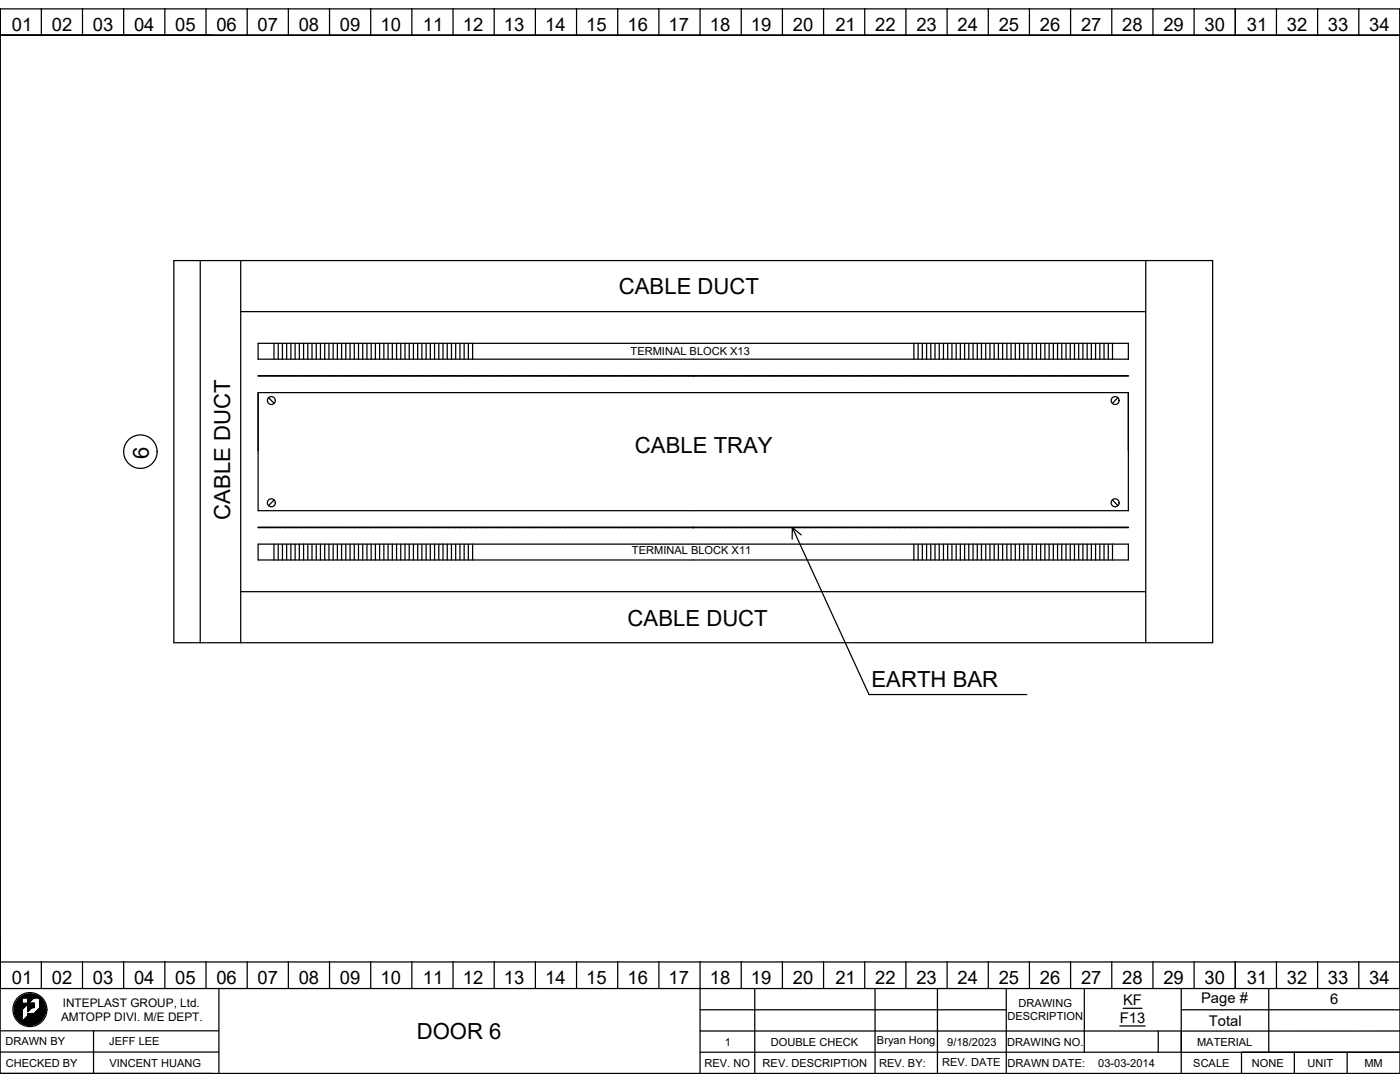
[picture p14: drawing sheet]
<svg xmlns="http://www.w3.org/2000/svg" width="279mm" height="216mm" viewBox="0 0 279 216" stroke-linecap="round" stroke-linejoin="round" font-family="sans-serif">
<defs><g id="words">
<g font-size="4.4">
<text x="123.5" y="58.6">CABLE DUCT</text>
<text x="29.7" y="91.5" transform="rotate(-90 29.7 91.5)">6</text>
<text x="126.7" y="90.4">CABLE TRAY</text>
<text x="45.9" y="103.7" transform="rotate(-90 45.9 103.7)">CABLE DUCT</text>
<text x="125.3" y="124.8">CABLE DUCT</text>
<text x="173.9" y="137.1">EARTH BAR</text>
<text x="83.2" y="207.3">DOOR 6</text>
</g>
<g font-size="3.7">
<text x="2.4" y="6.2">01</text>
<text x="10.3" y="6.2">02</text>
<text x="18.5" y="6.2">03</text>
<text x="26.8" y="6.2">04</text>
<text x="35" y="6.2">05</text>
<text x="43.2" y="6.2">06</text>
<text x="51.4" y="6.2">07</text>
<text x="59.6" y="6.2">08</text>
<text x="67.8" y="6.2">09</text>
<text x="75.9" y="6.2">10</text>
<text x="84.4" y="6.2">11</text>
<text x="92.4" y="6.2">12</text>
<text x="100.6" y="6.2">13</text>
<text x="108.8" y="6.2">14</text>
<text x="117" y="6.2">15</text>
<text x="125.2" y="6.2">16</text>
<text x="133.4" y="6.2">17</text>
<text x="141.7" y="6.2">18</text>
<text x="149.9" y="6.2">19</text>
<text x="158.2" y="6.2">20</text>
<text x="166.7" y="6.2">21</text>
<text x="174.7" y="6.2">22</text>
<text x="182.9" y="6.2">23</text>
<text x="191.1" y="6.2">24</text>
<text x="199.3" y="6.2">25</text>
<text x="207.5" y="6.2">26</text>
<text x="215.8" y="6.2">27</text>
<text x="224" y="6.2">28</text>
<text x="232.2" y="6.2">29</text>
<text x="240.4" y="6.2">30</text>
<text x="248.9" y="6.2">31</text>
<text x="256.8" y="6.2">32</text>
<text x="265" y="6.2">33</text>
<text x="273.3" y="6.2">34</text>
<text x="2.4" y="196.4">01</text>
<text x="10.3" y="196.4">02</text>
<text x="18.5" y="196.4">03</text>
<text x="26.8" y="196.4">04</text>
<text x="35" y="196.4">05</text>
<text x="43.2" y="196.4">06</text>
<text x="51.4" y="196.4">07</text>
<text x="59.6" y="196.4">08</text>
<text x="67.8" y="196.4">09</text>
<text x="75.9" y="196.4">10</text>
<text x="84.4" y="196.4">11</text>
<text x="92.4" y="196.4">12</text>
<text x="100.6" y="196.4">13</text>
<text x="108.8" y="196.4">14</text>
<text x="117" y="196.4">15</text>
<text x="125.2" y="196.4">16</text>
<text x="133.4" y="196.4">17</text>
<text x="141.7" y="196.4">18</text>
<text x="149.9" y="196.4">19</text>
<text x="158.2" y="196.4">20</text>
<text x="166.7" y="196.4">21</text>
<text x="174.7" y="196.4">22</text>
<text x="182.9" y="196.4">23</text>
<text x="191.1" y="196.4">24</text>
<text x="199.3" y="196.4">25</text>
<text x="207.5" y="196.4">26</text>
<text x="215.8" y="196.4">27</text>
<text x="224" y="196.4">28</text>
<text x="232.2" y="196.4">29</text>
<text x="240.4" y="196.4">30</text>
<text x="248.9" y="196.4">31</text>
<text x="256.8" y="196.4">32</text>
<text x="265" y="196.4">33</text>
<text x="273.3" y="196.4">34</text>
</g>
<g font-size="2.9">
<text x="224.1" y="200.6">KF</text>
<text x="239.7" y="200.1">Page #</text>
<text x="265.5" y="200.4">6</text>
<text x="223.5" y="204.1">F13</text>
<text x="241.3" y="204.6">Total</text>
</g>
<g font-size="2.4">
<text x="12.2" y="203.7">AMTOPP DIVI. M/E DEPT.</text>
<text x="12.5" y="200.9">INTEPLAST GROUP, Ltd.</text>
</g>
<g font-size="2.2">
<text x="125.9" y="70.8">TERMINAL BLOCK X13</text>
<text x="126.1" y="110.5">TERMINAL BLOCK X11</text>
<text x="201.1" y="203.6">DESCRIPTION</text>
<text x="203.3" y="200.9">DRAWING</text>
<text x="1.1" y="208.6">DRAWN BY</text>
<text x="21.8" y="208.6">JEFF LEE</text>
<text x="144.6" y="208.6">1</text>
<text x="153.8" y="208.6">DOUBLE CHECK</text>
<text x="175" y="208.4">Bryan Hong</text>
<text x="189" y="208.6">9/18/2023</text>
<text x="201" y="208.6">DRAWING NO.</text>
<text x="238.9" y="208.6">MATERIAL</text>
<text x="1.1" y="212.8">CHECKED BY</text>
<text x="21.8" y="212.8">VINCENT HUANG</text>
<text x="140.6" y="212.9">REV. NO</text>
<text x="152.2" y="212.9">REV. DESCRIPTION</text>
<text x="175.4" y="212.9">REV. BY:</text>
<text x="188" y="212.6">REV. DATE</text>
<text x="201.1" y="212.9">DRAWN DATE:</text>
<text x="219.2" y="212.9">03-03-2014</text>
<text x="238.1" y="212.9">SCALE</text>
<text x="249.8" y="212.9">NONE</text>
<text x="260.9" y="212.9">UNIT</text>
<text x="272.3" y="212.9">MM</text>
</g>
</g></defs>
<g fill="none" stroke="#000" stroke-width=".25">
<path d="M0 1.8h279.4v212.4h-279.4zM0 7v-5.2v190.1v-4.2M8.2 1.7v5.3M16.5 1.7v5.3M24.7 1.7v5.3M32.9 1.7v5.3M41.1 1.7v5.3M42.4 7h-42.4h279.4M49.3 1.7v5.3M57.5 1.7v5.3M65.8 1.7v5.3M74 1.7v5.3"/>
<path d="M82.2 1.7v5.3M90.4 1.7v5.3M98.6 1.7v5.3M106.8 1.7v5.3M115.1 1.7v5.3M123.3 1.7v5.3M131.5 1.7v5.3M139.7 1.7v5.3M147.9 1.7v5.3M156.1 1.7v5.3M164.4 1.7v5.3M172.6 1.7v5.3"/>
<path d="M180.8 1.7v5.3M189 1.7v5.3M197.2 1.7v5.3M205.4 1.7v5.3M213.7 1.7v5.3M221.9 1.7v5.3M230.1 1.7v5.3M238.3 1.7v5.3M246.5 1.7v5.3M254.7 1.7v5.3M263 1.7v5.3M271.2 1.7v5.3"/>
<path d="M279.4 1.8v195.5h-279.4v-5.4h279.4M34.7 52h207.3v76.2h-207.3zM40 52v76.2M48 52v76.2M228.7 52v76.2M48 62.2h180.7M51.5 68.5h173.7v3.2h-173.7zM51.5 78.3h173.7v23.6h-173.7zM53.6 79.4l1.1 1.1M54.7 68.5v3.2M55.5 68.5v3.2M56.4 68.5v3.2"/>
<path d="M57.2 68.5v3.2M58.1 68.5v3.2M58.9 68.5v3.2M59.7 68.5v3.2M60.6 68.5v3.2M61.4 68.5v3.2M62.3 68.5v3.2M63.1 68.5v3.2M64 68.5v3.2M64.8 68.5v3.2M65.6 68.5v3.2M66.5 68.5v3.2"/>
<path d="M67.3 68.5v3.2M68.2 68.5v3.2M69 68.5v3.2M69.9 68.5v3.2M70.7 68.5v3.2M71.5 68.5v3.2M72.4 68.5v3.2M73.2 68.5v3.2M74.1 68.5v3.2M74.9 68.5v3.2M75.8 68.5v3.2M76.6 68.5v3.2"/>
<path d="M77.4 68.5v3.2M78.3 68.5v3.2M79.1 68.5v3.2M80 68.5v3.2M80.8 68.5v3.2M81.7 68.5v3.2M82.5 68.5v3.2M83.4 68.5v3.2M84.2 68.5v3.2M85 68.5v3.2M85.9 68.5v3.2M86.7 68.5v3.2"/>
<path d="M87.6 68.5v3.2M88.4 68.5v3.2M89.3 68.5v3.2M90.1 68.5v3.2M90.9 68.5v3.2M91.8 68.5v3.2M92.6 68.5v3.2M93.5 68.5v3.2M94.3 68.5v3.2M182.4 68.5v3.2M183.2 68.5v3.2M184.1 68.5v3.2"/>
<path d="M184.9 68.5v3.2M185.8 68.5v3.2M186.6 68.5v3.2M187.4 68.5v3.2M188.3 68.5v3.2M189.1 68.5v3.2M190 68.5v3.2M190.8 68.5v3.2M191.7 68.5v3.2M192.5 68.5v3.2M193.3 68.5v3.2M194.2 68.5v3.2"/>
<path d="M195 68.5v3.2M195.9 68.5v3.2M196.7 68.5v3.2M197.6 68.5v3.2M198.4 68.5v3.2M199.3 68.5v3.2M200.1 68.5v3.2M200.9 68.5v3.2M201.8 68.5v3.2M202.6 68.5v3.2M203.5 68.5v3.2M204.3 68.5v3.2"/>
<path d="M205.2 68.5v3.2M206 68.5v3.2M206.8 68.5v3.2M207.7 68.5v3.2M208.5 68.5v3.2M209.4 68.5v3.2M210.2 68.5v3.2M211.1 68.5v3.2M211.9 68.5v3.2M212.7 68.5v3.2M213.6 68.5v3.2M214.4 68.5v3.2"/>
<path d="M215.3 68.5v3.2M216.1 68.5v3.2M217 68.5v3.2M217.8 68.5v3.2M218.6 68.5v3.2M219.5 68.5v3.2M220.3 68.5v3.2M221.2 68.5v3.2M222 68.5v3.2M223.1 79.4l-1.1 1.1M54.7 99.8l-1.1 1.1M222 99.8l1.1 1.1"/>
<path d="M48 118.1h180.7M51.5 108.6h173.7v3.1h-173.7zM54.7 108.6v3.1M55.5 108.6v3.1M56.4 108.6v3.1M57.2 108.6v3.1M58.1 108.6v3.1M58.9 108.6v3.1M59.7 108.6v3.1M60.6 108.6v3.1M61.4 108.6v3.1M62.3 108.6v3.1"/>
<path d="M63.1 108.6v3.1M64 108.6v3.1M64.8 108.6v3.1M65.6 108.6v3.1M66.5 108.6v3.1M67.3 108.6v3.1M68.2 108.6v3.1M69 108.6v3.1M69.9 108.6v3.1M70.7 108.6v3.1M71.5 108.6v3.1M72.4 108.6v3.1"/>
<path d="M73.2 108.6v3.1M74.1 108.6v3.1M74.9 108.6v3.1M75.8 108.6v3.1M76.6 108.6v3.1M77.4 108.6v3.1M78.3 108.6v3.1M79.1 108.6v3.1M80 108.6v3.1M80.8 108.6v3.1M81.7 108.6v3.1M82.5 108.6v3.1"/>
<path d="M83.4 108.6v3.1M84.2 108.6v3.1M85 108.6v3.1M85.9 108.6v3.1M86.7 108.6v3.1M87.6 108.6v3.1M88.4 108.6v3.1M89.3 108.6v3.1M90.1 108.6v3.1M90.9 108.6v3.1M91.8 108.6v3.1M92.6 108.6v3.1"/>
<path d="M93.5 108.6v3.1M94.3 108.6v3.1M158.1 107.6v-2.4l15.3 33.4h31.5M158.1 105.2l1.8 1.5M182.4 108.6v3.1M183.2 108.6v3.1M184.1 108.6v3.1M184.9 108.6v3.1M185.8 108.6v3.1M186.6 108.6v3.1M187.4 108.6v3.1M188.3 108.6v3.1"/>
<path d="M189.1 108.6v3.1M190 108.6v3.1M190.8 108.6v3.1M191.7 108.6v3.1M192.5 108.6v3.1M193.3 108.6v3.1M194.2 108.6v3.1M195 108.6v3.1M195.9 108.6v3.1M196.7 108.6v3.1M197.6 108.6v3.1M198.4 108.6v3.1"/>
<path d="M199.3 108.6v3.1M200.1 108.6v3.1M200.9 108.6v3.1M201.8 108.6v3.1M202.6 108.6v3.1M203.5 108.6v3.1M204.3 108.6v3.1M205.2 108.6v3.1M206 108.6v3.1M206.8 108.6v3.1M207.7 108.6v3.1M208.5 108.6v3.1"/>
<path d="M209.4 108.6v3.1M210.2 108.6v3.1M211.1 108.6v3.1M211.9 108.6v3.1M212.7 108.6v3.1M213.6 108.6v3.1M214.4 108.6v3.1M215.3 108.6v3.1M216.1 108.6v3.1M217 108.6v3.1M217.8 108.6v3.1M218.6 108.6v3.1"/>
<path d="M219.5 108.6v3.1M220.3 108.6v3.1M221.2 108.6v3.1M222 108.6v3.1M4 199.1l-.4 .4M4.2 198.9l-.8 .8M4.3 198.9h1.2v1.3h-1.2zM4.4 199.2l-1.4 1.4M4.4 199.2l-1.5 1.5M4.4 199.3l-1.5 1.5M4.4 199.4l-1.5 1.5M4.4 199.4l-1.5 1.6"/>
<path d="M4.4 199.5l-1.5 1.6M4.4 199.6l-1.5 1.5M4.4 199.7l-1.5 1.5M4.4 199.7l-1.5 1.6M4.4 199.8l-1.5 1.6M4.4 199.9l-1.5 1.5M4.4 199.9l-1.5 1.6M4.4 198.7l-1.1 1.2M4.6 198.7l-1.4 1.4M4.7 198.6l-1.6 1.6M4.8 198.6l-1.7 1.7M4.9 198.5l-1.9 1.9"/>
<path d="M5 198.5l-2 2M5.1 198.5l-.6 .6M5.2 198.4l-.7 .7M5.3 198.4l-.7 .7M5.4 198.4l-.7 .7M5.5 198.4l-.8 .7M5.6 198.4l-.8 .7M5.6 198.4l-.7 .7M5.7 198.3l-.7 .8M5.8 198.3l-.8 .8M5.9 198.3l-.8 .8M5.9 198.3l-.7 .8"/>
<path d="M6 198.3l-.8 .8M6.1 198.3l-.8 .8M6.1 198.3l-.7 .8M6.3 198.4l-.9 .7M6.3 198.4l-.7 .7M6.4 198.4l-.8 .8M6.5 198.4l-.9 .8M6.5 198.4l-.9 .9M6.6 198.4l-1 1M6.6 198.4l-1 1.1M6.7 198.4l-1.1 1.1M6.7 198.4l-1.1 1.2"/>
<path d="M6.8 198.4l-1.2 1.3M6.8 198.5l-1.2 1.2M6.9 198.5l-1.3 1.3M6.9 198.5l-1.3 1.4M7 198.5l-1.4 1.4M7.1 198.5l-1.5 1.5M7.1 198.6l-1.5 1.5M7.2 198.6l-1.7 1.7M7.2 198.6l-4.1 4.1M7.3 199.1l.3-.3-.2 .3M7.3 198.6l-.5 .5M7.3 198.7l-.4 .4"/>
<path d="M7.4 198.7l-.5 .4M7.4 198.7l-.4 .4M7.5 198.7l-.4 .4M7.5 198.7l-.3 .4M7.6 198.8l-.4 .3M7.7 198.9l-.3 .2M7.7 198.9l-.2 .2M7.8 198.9l-.2 .2M7.9 199l-.2 .1M7.9 199l-.2 .2M7.9 199.8l.4-.4-.4 .5M7.9 199l-.1 .3"/>
<path d="M8 199.1l-.1 .2M8.1 199.2l-.2 .2M8.1 199.2l-.2 .3M8.2 199.3l-.3 .2M8.2 199.3l-.3 .3M8.2 199.3l-.3 .4M8.2 191.9v5.3M8.3 199.4l-.4 .3M8.4 199.5l-.5 .4M8.4 199.5l-.5 .5M8.4 199.6l-.5 .5M8.5 199.6l-.6 .5"/>
<path d="M8.5 199.6l-.6 .6M8.5 199.7l-.6 .6M8.6 199.7l-.7 .7M8.6 199.8l-.7 .6M8.7 199.9l-.8 .7M8.7 199.9l-.8 .8M8.7 200l-.8 .8M16.5 191.9v5.3M24.7 191.9v5.3M32.9 191.9v5.3M41.1 191.9v5.3M43.7 197.2v17"/>
<path d="M49.3 191.9v5.3M57.5 191.9v5.3M65.8 191.9v5.3M74 191.9v5.3M82.2 191.9v5.3M90.4 191.9v5.3M98.6 191.9v5.3M106.8 191.9v5.3M115.1 191.9v5.3M123.3 191.9v5.3M131.5 191.9v5.3M139.7 191.9v22.3"/>
<path d="M147.9 191.9v5.3M150.6 197.3v16.9M156.1 191.9v5.3M164.4 191.9v5.3M172.6 191.9v5.3M174.6 197.3v16.9M180.8 191.9v5.3M187.1 197.3v16.9M189 191.9v5.3M197.2 191.9v5.3M200.8 197.3v16.9M205.4 191.9v5.3"/>
<path d="M213.7 191.9v5.3M216.4 197.3v8.4h19.3M221.9 191.9v5.3M230.1 191.9v5.3M235.7 197.3v16.9M238.3 191.9v5.3M246.5 191.9v5.3M253.2 197.3v12.7M254.7 191.9v5.3M263 191.9v5.3M271.2 191.9v5.3M0 209.9h43.7"/>
<path d="M0 205.7h43.7M0 214.2h42.4M4.3 201.5l2.5-2.6h.9l.3 .2 .1 1.9-1.3 1.3h-1.3v.4l-1.2 1.3zM4.4 203l-.6 .7M4.4 201.5l-1.3 1.3M4.4 201.7l-1.2 1.2M4.4 201.9l-1.1 1.2M4.4 202l-1.1 1.1 1.1-1M4.4 202.1l-1 1.1M4.4 202.2l-1 1M4.4 202.3l-1 1M4.4 202.3l-.9 1"/>
<path d="M4.4 202.4l-.9 .9M4.4 202.5l-.9 .9M4.4 202.6l-.8 .9M4.4 202.7l-.8 .8M4.4 202.8l-.8 .7M4.4 202.8l-.7 .8M4.4 202.9l-.7 .7M4.4 203.2l-.6 .5M4.4 203.2l-.5 .6M4.4 203.4l-.4 .5M4.4 200l-1.5 1.6M4.4 200.1l-1.5 1.6"/>
<path d="M4.4 200.2l-1.5 1.6M4.4 200.3l-1.5 1.5M4.4 201.6l-1.2 1.2M4.4 201.8l-1.2 1.2M4.4 201.9l-1.1 1.1M4.4 203.1l-.6 .6M4.4 203.3l-.5 .5 .5-.4M4.4 203.5l-.4 .4M4.4 203.6l-.3 .3M4.4 203.6l-.3 .4M4.4 203.7l-.3 .3M4.4 203.8l-.2 .2"/>
<path d="M4.5 200.3l-1.6 1.6M4.6 200.3l-1.7 1.7M4.7 200.3l-1.8 1.8M4.8 200.3l-1.9 1.9M4.9 200.3l-2 1.9M5 200.3l-2 2M5.1 200.3l-2.1 2.1M5.2 200.3l-2.2 2.1M5.2 200.3l-2.2 2.2M5.3 200.3l-2.3 2.2M5.4 200.3l-2.3 2.3M5.5 200.3l-2.4 2.4"/>
<path d="M5.6 202.2v.1M5.6 200.3h.1M5.7 202.2l-.1 .1M5.7 200.3l-.1 .1M5.8 200.2l-.3 .2M5.8 202.2l-.2 .2M5.8 200.3l-.2 .2M5.8 202.2l-.2 .3M5.8 200.2l-.3 .3M5.8 200.3l-.2 .3M5.9 202.2l-.3 .3M5.9 200.2l-.4 .3"/>
<path d="M5.9 200.3l-.3 .3M6 202.2l-.4 .4M6 200.3l-.4 .4M6 200.2l-.5 .4M6 202.2l-1.8 1.8M6.1 200.3l-.5 .5M6.1 200.2l-.6 .5M6.1 202.2l-1.8 1.9M6.1 200.2l-.6 .6M6.2 202.2l-1.9 1.9M6.2 200.3l-.6 .6M6.2 200.2l-.7 .7"/>
<path d="M6.2 202.2l-1.8 1.9M6.3 200.3l-.7 .7M6.3 200.2l-.8 .7M6.3 202.2l-1.9 1.9M6.4 200.2l-.9 .8M6.4 202.2l-2 2M6.4 201h.4M6.4 200.3l-.8 .8M6.4 200.2l-.9 .9M6.5 202.2l-2 2M6.5 200.3l-.9 .9M6.5 200.2l-1 1"/>
<path d="M6.6 200.2l-1.1 1M6.6 202.2l-2 2M6.6 200.3l-1 1M6.7 202.2l-2.1 2.1M6.7 200.2l-1.2 1.1M6.7 200.3l-1.1 1.1M6.7 202.2l-2 2.1M6.7 200.2l-1.2 1.2M6.8 200.8l-.4 .3M6.8 200.2l-1.3 1.2M6.8 200.2h-1.3v1.7l1.3-1.3M6.8 200.2v.8"/>
<path d="M6.8 200.3l-1.3 1.2M6.8 200.3l-1.3 1.3M6.8 200.4l-1.3 1.3M6.8 200.5l-1.3 1.3M6.8 200.6l-1.3 1.2M6.8 200.7l-.3 .4M6.8 200.8l-.2 .3M6.8 200.9l-.1 .2M6.8 201h.1M7.9 200.5l.7-.7-.7 .8M8.5 203.3l-.7 .7M8.6 203.1l-1 1"/>
<path d="M8.7 202.9l-1.3 1.3M8.8 200.1l-.9 .8M8.8 200.1l-.9 .9M8.8 202.8l-1.5 1.5M8.8 200.2l-.9 .8M8.8 200.2l-4.1 4.1M8.8 202.7l-1.6 1.6M8.8 200.3l-4 4M8.9 200.3l-4.1 4 4.1-4M8.9 202.5l-1.8 1.9M8.9 200.4l-4 4M8.9 200.5l-3.9 3.9"/>
<path d="M8.9 202.4l-1.9 2M9 200.6l-3.9 3.8M9 202.3l-2.1 2.1M9 200.6l-3.9 3.9M9 200.7l-3.8 3.8M9 202.2l-2.2 2.3M9 202.2l-2.3 2.3M9 200.8l-3.7 3.7M9 202.1l-2.4 2.4M9 200.9l-3.6 3.6M9 200.9l-3.5 3.6M9 202l-2.5 2.5"/>
<path d="M9.1 201l-3.6 3.5M9.1 201.9l-2.7 2.6M9.1 201.1l-3.5 3.4M9.1 201.8l-2.8 2.7M9.1 201.1l-3.5 3.5M9.1 201.7l-2.8 2.9M9.1 201.3l-3.3 3.3M9.1 201.7l-2.9 2.9M9.1 201.4l-3.2 3.2M9.1 201.5l-3.1 3.1M9.1 201.6l-3 3M18.7 205.7v8.5"/>
<path d="M139.7 210h96M139.7 201.5h61.1M139.7 205.7h76.7v4.3M223.5 204.7h5.1M224.1 201.2h3.8M231.2 205.7v4.3M235.7 201.5h43.7M258.3 210h-10.5v4.2M268.9 210h-10.6v4.2M279.4 205.7h-43.7v4.3h43.7h-10.5v4.2"/>
<circle cx="54.2" cy="79.9" r=".79"/>
<circle cx="222.5" cy="79.9" r=".79"/>
<circle cx="28" cy="90.1" r="3.3"/>
<circle cx="54.2" cy="100.3" r=".79"/>
<circle cx="222.5" cy="100.3" r=".79"/>
<circle cx="6" cy="201.5" r="3.4"/>
</g>
<g fill="none" stroke="#000" stroke-width=".35">
<path d="M51.5 75h.6M52.2 75h.1M52.5 75h.6M53.3 75h.1M53.5 75h.7M54.3 75h.2M54.6 75h.6M55.4 75h.1M55.6 75h.7M56.4 75h.2M56.7 75h.7M57.5 75h.1"/>
<path d="M57.7 75h.7M58.5 75h.2M58.8 75h.7M59.6 75h.1M59.9 75h.6M60.6 75h.2M60.9 75h.7M61.7 75h.1M62 75h.6M62.8 75h.1M63 75h.7M63.8 75h.1"/>
<path d="M64.1 75h.6M64.9 75h.1M65.1 75h.7M65.9 75h.1M66.2 75h.6M67 75h.1M67.2 75h.7M68 75h.2M68.3 75h.6M69.1 75h.1M69.3 75h.7M70.1 75h.2"/>
<path d="M70.4 75h.7M71.2 75h.1M71.4 75h.7M72.2 75h.2M72.5 75h.7M73.3 75h.1M73.6 75h.6M74.3 75h.2M74.6 75h.7M75.4 75h.1M75.7 75h.6M76.5 75h.1"/>
<path d="M76.7 75h.7M77.5 75h.1M77.8 75h.6M78.6 75h.1M78.8 75h.7M79.6 75h.2M79.9 75h.6M80.7 75h.1M80.9 75h.7M81.7 75h.2M82 75h.7M82.8 75h.1"/>
<path d="M83 75h.7M83.8 75h.2M84.1 75h.7M84.9 75h.1M85.2 75h.6M85.9 75h.2M86.2 75h.7M87 75h.1M87.3 75h.6M88.1 75h.1M88.3 75h.7M89.1 75h.1"/>
<path d="M89.4 75h.6M90.2 75h.1M90.4 75h.7M91.2 75h.1M91.5 75h.6M92.3 75h.1M92.5 75h.7M93.3 75h.2M93.6 75h.6M94.4 75h.1M94.6 75h.7M95.4 75h.2"/>
<path d="M95.7 75h.7M96.5 75h.1M96.7 75h.7M97.5 75h.2M97.8 75h.7M98.6 75h.1M98.9 75h.6M99.6 75h.2M99.9 75h.7M100.7 75h.1M101 75h.6M101.8 75h.1"/>
<path d="M102 75h.7M102.8 75h.1M103.1 75h.6M103.9 75h.1M104.1 75h.7M104.9 75h.2M105.2 75h.6M106 75h.1M106.2 75h.7M107 75h.2M107.3 75h.7M108.1 75h.1"/>
<path d="M108.3 75h.7M109.1 75h.2M109.4 75h.7M110.2 75h.1M110.5 75h.6M111.2 75h.2M111.5 75h.7M112.3 75h.1M112.6 75h.6M113.4 75h.1M113.6 75h.7M114.4 75h.1"/>
<path d="M114.7 75h.6M115.5 75h.1M115.7 75h.7M116.5 75h.1M116.8 75h.6M117.6 75h.1M117.8 75h.7M118.6 75h.2M118.9 75h.6M119.7 75h.1M119.9 75h.7M120.7 75h.2"/>
<path d="M121 75h.7M121.8 75h.1M122.1 75h.6M122.8 75h.2M123.1 75h.7M123.9 75h.1M124.2 75h.6M124.9 75h.2M125.2 75h.7M126 75h.1M126.3 75h.6M127.1 75h.1"/>
<path d="M127.3 75h.7M128.1 75h.1M128.4 75h.6M129.2 75h.1M129.4 75h.7M130.2 75h.1M130.5 75h.6M131.3 75h.1M131.5 75h.7M132.3 75h.2M132.6 75h.6M133.4 75h.1"/>
<path d="M133.6 75h.7M134.4 75h.2M134.7 75h.7M135.5 75h.1M135.8 75h.6M136.5 75h.2M136.8 75h.7M137.6 75h.1M137.9 75h.9M139 75h.1M139.2 75h.7M140 75h.2"/>
<path d="M140.3 75h.6M141.1 75h.1M141.3 75h.7M142.1 75h.2M142.4 75h.7M143.2 75h.1M143.5 75h.6M144.2 75h.2M144.5 75h.7M145.3 75h.1M145.6 75h.6M146.4 75h.1"/>
<path d="M146.6 75h.7M147.4 75h.1M147.7 75h.6M148.5 75h.1M148.7 75h.7M149.5 75h.1M149.8 75h.6M150.6 75h.1M150.8 75h.7M151.6 75h.2M151.9 75h.6M152.7 75h.1"/>
<path d="M152.9 75h.7M153.7 75h.2M154 75h.7M154.8 75h.1M155 75h.7M155.8 75h.2M156.1 75h.7M156.9 75h.1M157.2 75h.6M157.9 75h.2M158.2 75h.7M159 75h.1"/>
<path d="M159.3 75h.6M160.1 75h.1M160.3 75h.7M161.1 75h.1M161.4 75h.6M162.2 75h.1M162.4 75h.7M163.2 75h.1M163.5 75h.6M164.3 75h.1M164.5 75h.7M165.3 75h.2"/>
<path d="M165.6 75h.6M166.4 75h.1M166.6 75h.7M167.4 75h.2M167.7 75h.7M168.5 75h.1M168.8 75h.6M169.5 75h.2M169.8 75h.7M170.6 75h.1M170.9 75h.6M171.7 75h.1"/>
<path d="M171.9 75h.7M172.7 75h.1M173 75h.6M173.8 75h.1M174 75h.7M174.8 75h.1M175.1 75h.6M175.9 75h.1M176.1 75h.7M176.9 75h.2M177.2 75h.6M178 75h.1"/>
<path d="M178.2 75h.7M179 75h.2M179.3 75h.7M180.1 75h.1M180.4 75h.6M181.1 75h.2M181.4 75h.7M182.2 75h.1M182.5 75h.6M183.2 75h.2M183.5 75h.7M184.3 75h.1"/>
<path d="M184.6 75h.6M185.4 75h.1M185.6 75h.7M186.4 75h.1M186.7 75h.6M187.5 75h.1M187.7 75h.7M188.5 75h.1M188.8 75h.6M189.6 75h.1M189.8 75h.7M190.6 75h.2"/>
<path d="M190.9 75h.6M191.7 75h.1M191.9 75h.7M192.7 75h.2M193 75h.7M193.8 75h.1M194.1 75h.6M194.8 75h.2M195.1 75h.7M195.9 75h.1M196.2 75h.6M197 75h.1"/>
<path d="M197.2 75h.7M198 75h.1M198.3 75h.6M199.1 75h.1M199.3 75h.7M200.1 75h.1M200.4 75h.6M201.2 75h.1M201.4 75h.7M202.2 75h.2M202.5 75h.6M203.3 75h.1"/>
<path d="M203.5 75h.7M204.3 75h.2M204.6 75h.7M205.4 75h.1M205.7 75h.6M206.4 75h.2M206.7 75h.7M207.5 75h.1M207.8 75h.6M208.5 75h.2M208.8 75h.7M209.6 75h.1"/>
<path d="M209.9 75h.6M210.7 75h.1M210.9 75h.7M211.7 75h.1M212 75h.6M212.8 75h.1M213 75h.7M213.8 75h.2M214.1 75h.6M214.9 75h.1M215.1 75h.7M215.9 75h.2"/>
<path d="M216.2 75h.6M217 75h.1M217.2 75h.7M218 75h.2M218.3 75h.7M219.1 75h.1M219.4 75h.6M220.1 75h.2M220.4 75h.7M221.2 75h.1M221.5 75h.6M222.3 75h.1"/>
<path d="M222.5 75h.7M223.3 75h.1M223.6 75h.6M224.4 75h.1M224.6 75h.6M51.5 105.2h.6M52.2 105.2h.1M52.5 105.2h.6M53.3 105.2h.1M53.5 105.2h.7M54.3 105.2h.2M54.6 105.2h.6"/>
<path d="M55.4 105.2h.1M55.6 105.2h.7M56.4 105.2h.2M56.7 105.2h.7M57.5 105.2h.1M57.7 105.2h.7M58.5 105.2h.2M58.8 105.2h.7M59.6 105.2h.1M59.9 105.2h.6M60.6 105.2h.2M60.9 105.2h.7"/>
<path d="M61.7 105.2h.1M62 105.2h.6M62.8 105.2h.1M63 105.2h.7M63.8 105.2h.1M64.1 105.2h.6M64.9 105.2h.1M65.1 105.2h.7M65.9 105.2h.1M66.2 105.2h.6M67 105.2h.1M67.2 105.2h.7"/>
<path d="M68 105.2h.2M68.3 105.2h.6M69.1 105.2h.1M69.3 105.2h.7M70.1 105.2h.2M70.4 105.2h.7M71.2 105.2h.1M71.4 105.2h.7M72.2 105.2h.2M72.5 105.2h.7M73.3 105.2h.1M73.6 105.2h.6"/>
<path d="M74.3 105.2h.2M74.6 105.2h.7M75.4 105.2h.1M75.7 105.2h.6M76.5 105.2h.1M76.7 105.2h.7M77.5 105.2h.1M77.8 105.2h.6M78.6 105.2h.1M78.8 105.2h.7M79.6 105.2h.2M79.9 105.2h.6"/>
<path d="M80.7 105.2h.1M80.9 105.2h.7M81.7 105.2h.2M82 105.2h.7M82.8 105.2h.1M83 105.2h.7M83.8 105.2h.2M84.1 105.2h.7M84.9 105.2h.1M85.2 105.2h.6M85.9 105.2h.2M86.2 105.2h.7"/>
<path d="M87 105.2h.1M87.3 105.2h.6M88.1 105.2h.1M88.3 105.2h.7M89.1 105.2h.1M89.4 105.2h.6M90.2 105.2h.1M90.4 105.2h.7M91.2 105.2h.1M91.5 105.2h.6M92.3 105.2h.1M92.5 105.2h.7"/>
<path d="M93.3 105.2h.2M93.6 105.2h.6M94.4 105.2h.1M94.6 105.2h.7M95.4 105.2h.2M95.7 105.2h.7M96.5 105.2h.1M96.7 105.2h.7M97.5 105.2h.2M97.8 105.2h.7M98.6 105.2h.1M98.9 105.2h.6"/>
<path d="M99.6 105.2h.2M99.9 105.2h.7M100.7 105.2h.1M101 105.2h.6M101.8 105.2h.1M102 105.2h.7M102.8 105.2h.1M103.1 105.2h.6M103.9 105.2h.1M104.1 105.2h.7M104.9 105.2h.2M105.2 105.2h.6"/>
<path d="M106 105.2h.1M106.2 105.2h.7M107 105.2h.2M107.3 105.2h.7M108.1 105.2h.1M108.3 105.2h.7M109.1 105.2h.2M109.4 105.2h.7M110.2 105.2h.1M110.5 105.2h.6M111.2 105.2h.2M111.5 105.2h.7"/>
<path d="M112.3 105.2h.1M112.6 105.2h.6M113.4 105.2h.1M113.6 105.2h.7M114.4 105.2h.1M114.7 105.2h.6M115.5 105.2h.1M115.7 105.2h.7M116.5 105.2h.1M116.8 105.2h.6M117.6 105.2h.1M117.8 105.2h.7"/>
<path d="M118.6 105.2h.2M118.9 105.2h.6M119.7 105.2h.1M119.9 105.2h.7M120.7 105.2h.2M121 105.2h.7M121.8 105.2h.1M122.1 105.2h.6M122.8 105.2h.2M123.1 105.2h.7M123.9 105.2h.1M124.2 105.2h.6"/>
<path d="M124.9 105.2h.2M125.2 105.2h.7M126 105.2h.1M126.3 105.2h.6M127.1 105.2h.1M127.3 105.2h.7M128.1 105.2h.1M128.4 105.2h.6M129.2 105.2h.1M129.4 105.2h.7M130.2 105.2h.1M130.5 105.2h.6"/>
<path d="M131.3 105.2h.1M131.5 105.2h.7M132.3 105.2h.2M132.6 105.2h.6M133.4 105.2h.1M133.6 105.2h.7M134.4 105.2h.2M134.7 105.2h.7M135.5 105.2h.1M135.8 105.2h.6M136.5 105.2h.2M136.8 105.2h.7"/>
<path d="M137.6 105.2h.1M137.9 105.2h.9M139 105.2h.1M139.2 105.2h.7M140 105.2h.2M140.3 105.2h.6M141.1 105.2h.1M141.3 105.2h.7M142.1 105.2h.2M142.4 105.2h.7M143.2 105.2h.1M143.5 105.2h.6"/>
<path d="M144.2 105.2h.2M144.5 105.2h.7M145.3 105.2h.1M145.6 105.2h.6M146.4 105.2h.1M146.6 105.2h.7M147.4 105.2h.1M147.7 105.2h.6M148.5 105.2h.1M148.7 105.2h.7M149.5 105.2h.1M149.8 105.2h.6"/>
<path d="M150.6 105.2h.1M150.8 105.2h.7M151.6 105.2h.2M151.9 105.2h.6M152.7 105.2h.1M152.9 105.2h.7M153.7 105.2h.2M154 105.2h.7M154.8 105.2h.1M155 105.2h.7M155.8 105.2h.2M156.1 105.2h.7"/>
<path d="M156.9 105.2h.1M157.2 105.2h.6M157.9 105.2h.2M158.2 105.2h.7M159 105.2h.1M159.3 105.2h.6M160.1 105.2h.1M160.3 105.2h.7M161.1 105.2h.1M161.4 105.2h.6M162.2 105.2h.1M162.4 105.2h.7"/>
<path d="M163.2 105.2h.1M163.5 105.2h.6M164.3 105.2h.1M164.5 105.2h.7M165.3 105.2h.2M165.6 105.2h.6M166.4 105.2h.1M166.6 105.2h.7M167.4 105.2h.2M167.7 105.2h.7M168.5 105.2h.1M168.8 105.2h.6"/>
<path d="M169.5 105.2h.2M169.8 105.2h.7M170.6 105.2h.1M170.9 105.2h.6M171.7 105.2h.1M171.9 105.2h.7M172.7 105.2h.1M173 105.2h.6M173.8 105.2h.1M174 105.2h.7M174.8 105.2h.1M175.1 105.2h.6"/>
<path d="M175.9 105.2h.1M176.1 105.2h.7M176.9 105.2h.2M177.2 105.2h.6M178 105.2h.1M178.2 105.2h.7M179 105.2h.2M179.3 105.2h.7M180.1 105.2h.1M180.4 105.2h.6M181.1 105.2h.2M181.4 105.2h.7"/>
<path d="M182.2 105.2h.1M182.5 105.2h.6M183.2 105.2h.2M183.5 105.2h.7M184.3 105.2h.1M184.6 105.2h.6M185.4 105.2h.1M185.6 105.2h.7M186.4 105.2h.1M186.7 105.2h.6M187.5 105.2h.1M187.7 105.2h.7"/>
<path d="M188.5 105.2h.1M188.8 105.2h.6M189.6 105.2h.1M189.8 105.2h.7M190.6 105.2h.2M190.9 105.2h.6M191.7 105.2h.1M191.9 105.2h.7M192.7 105.2h.2M193 105.2h.7M193.8 105.2h.1M194.1 105.2h.6"/>
<path d="M194.8 105.2h.2M195.1 105.2h.7M195.9 105.2h.1M196.2 105.2h.6M197 105.2h.1M197.2 105.2h.7M198 105.2h.1M198.3 105.2h.6M199.1 105.2h.1M199.3 105.2h.7M200.1 105.2h.1M200.4 105.2h.6"/>
<path d="M201.2 105.2h.1M201.4 105.2h.7M202.2 105.2h.2M202.5 105.2h.6M203.3 105.2h.1M203.5 105.2h.7M204.3 105.2h.2M204.6 105.2h.7M205.4 105.2h.1M205.7 105.2h.6M206.4 105.2h.2M206.7 105.2h.7"/>
<path d="M207.5 105.2h.1M207.8 105.2h.6M208.5 105.2h.2M208.8 105.2h.7M209.6 105.2h.1M209.9 105.2h.6M210.7 105.2h.1M210.9 105.2h.7M211.7 105.2h.1M212 105.2h.6M212.8 105.2h.1M213 105.2h.7"/>
<path d="M213.8 105.2h.2M214.1 105.2h.6M214.9 105.2h.1M215.1 105.2h.7M215.9 105.2h.2M216.2 105.2h.6M217 105.2h.1M217.2 105.2h.7M218 105.2h.2M218.3 105.2h.7M219.1 105.2h.1M219.4 105.2h.6"/>
<path d="M220.1 105.2h.2M220.4 105.2h.7M221.2 105.2h.1M221.5 105.2h.6M222.3 105.2h.1M222.5 105.2h.7M223.3 105.2h.1M223.6 105.2h.6M224.4 105.2h.1M224.6 105.2h.6"/>
</g>
<use href="#words"/>
</svg>
